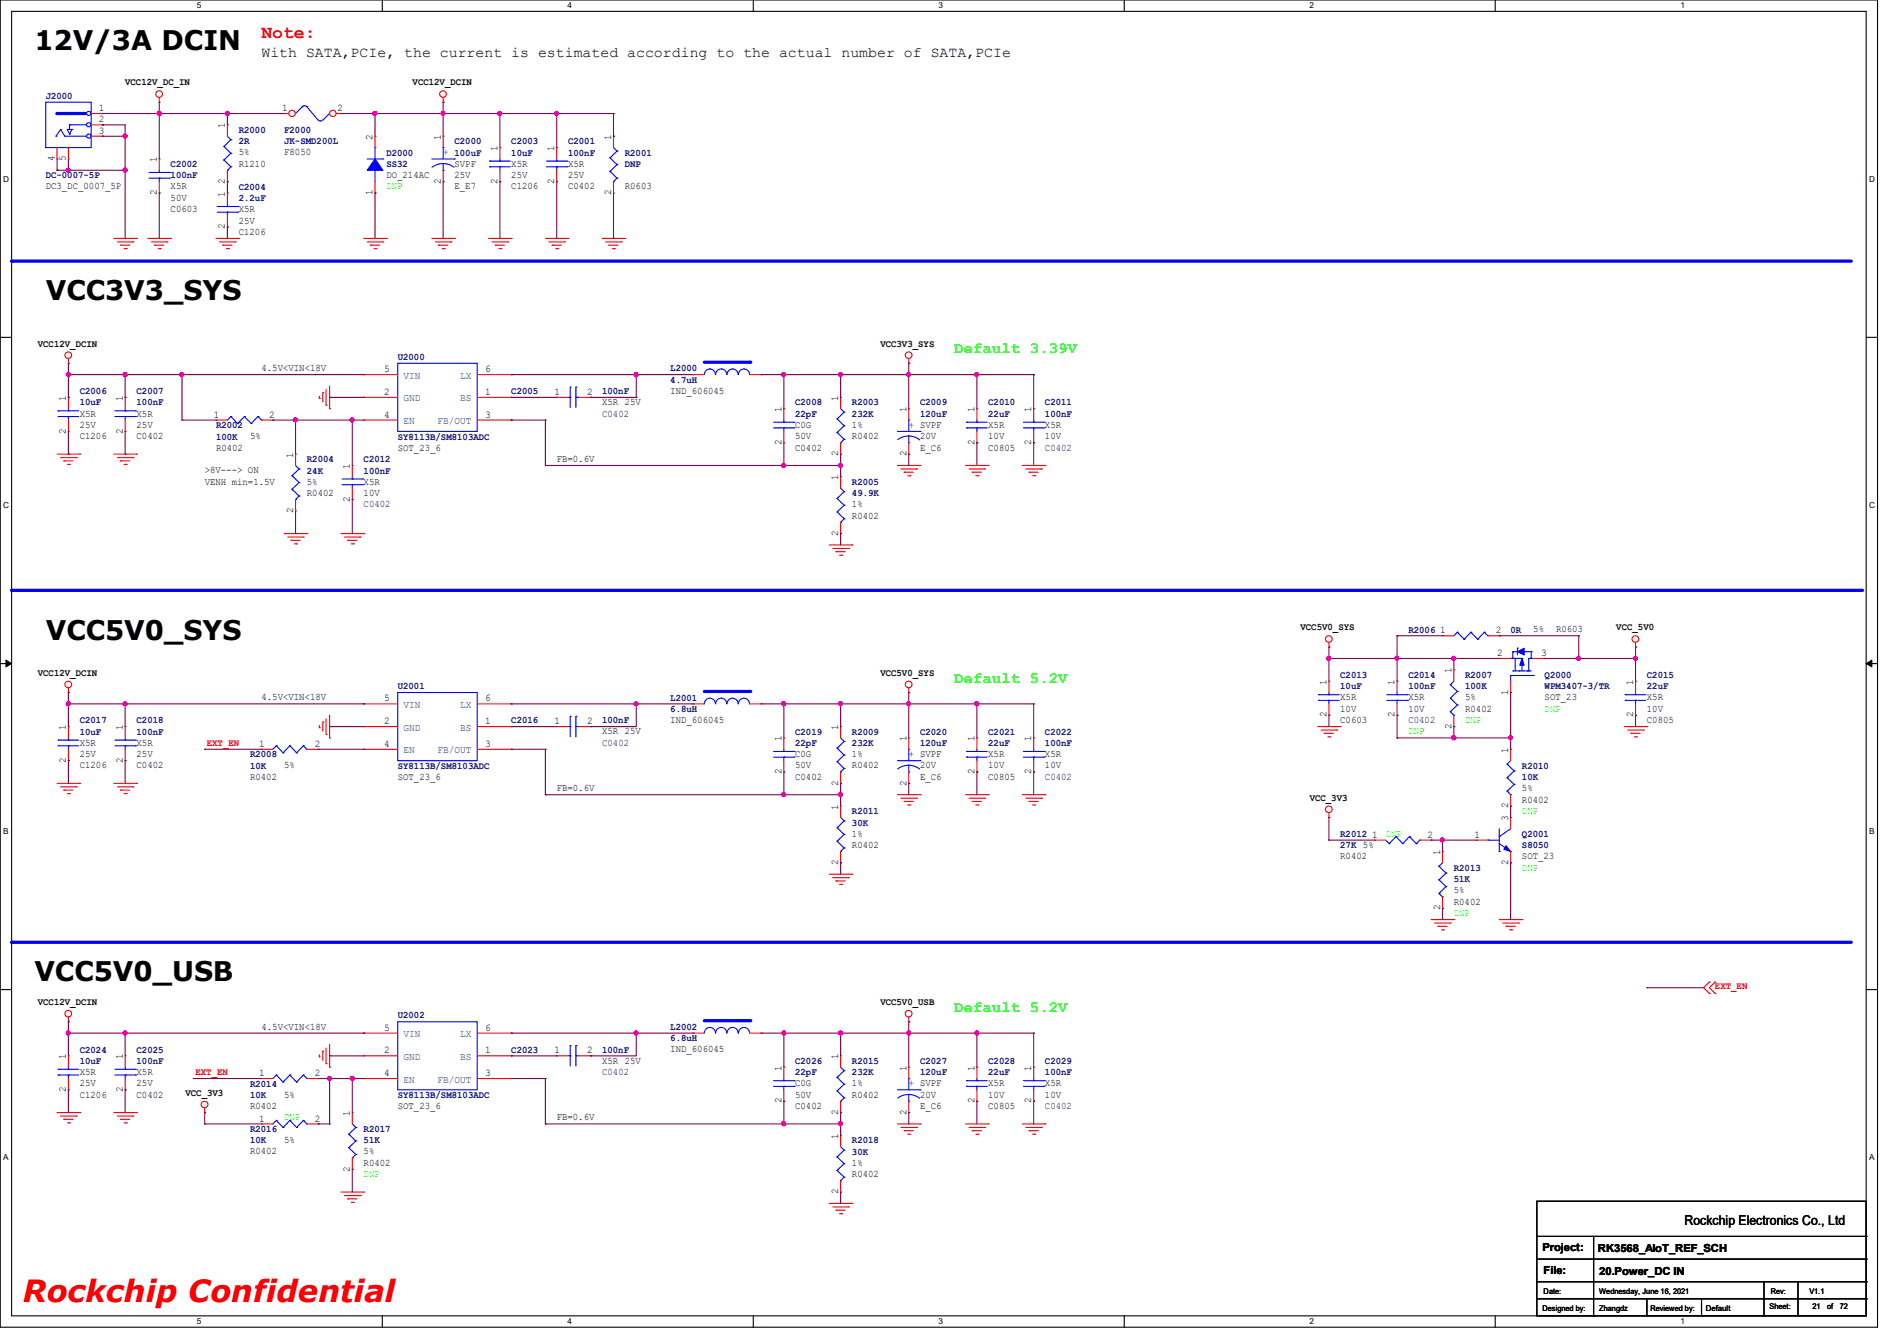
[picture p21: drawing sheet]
<svg xmlns="http://www.w3.org/2000/svg" width="297mm" height="210mm" viewBox="0 0 297 210" stroke-linecap="round" stroke-linejoin="round" font-family="sans-serif">
<defs><g id="words">
<text font-size="4.8" fill="#f00" x="3.6" y="204">Rockchip Confidential</text>
<g font-size="4.2">
<text x="5.4" y="7.8">12V/3A DCIN</text>
<text x="7.2" y="46.9">VCC3V3_SYS</text>
<text x="7.2" y="100.2">VCC5V0_SYS</text>
<text x="5.4" y="153.6">VCC5V0_USB</text>
</g>
<text font-size="2.8" fill="#f00" x="40.9" y="5.9">Note:</text>
<g font-size="2.5" fill="#0f0">
<text x="149.4" y="55.3">Default 3.39V</text>
<text x="149.4" y="106.9">Default 5.2V</text>
<text x="149.4" y="158.5">Default 5.2V</text>
</g>
<text font-size="2.3" x="40.9" y="9">With SATA,PCIe, the current is estimated according to the actual number of SATA,PCIe</text>
<text font-size="2.1" x="263.7" y="191.9">Rockchip Electronics Co., Ltd</text>
<g font-size="1.7">
<text x="241.5" y="196">Project:</text>
<text x="250.2" y="196.1">RK3568_AIoT_REF_SCH</text>
<text x="241.7" y="199.5">File:</text>
<text x="250.4" y="199.7">20.Power_DC IN</text>
</g>
<g font-size="1.6" fill="#000080">
<text x="7.2" y="15.5">J2000</text>
<text x="37.4" y="20.8">R2000</text>
<text x="37.4" y="22.6">2R</text>
<text x="44.5" y="20.8">F2000</text>
<text x="44.5" y="22.6">JK-SMD200L</text>
<text x="71.2" y="22.6">C2000</text>
<text x="80.1" y="22.6">C2003</text>
<text x="88.9" y="22.6">C2001</text>
<text x="7.2" y="27.9">DC-0007-5P</text>
<text x="26.7" y="26.2">C2002</text>
<text x="26.7" y="27.9">100nF</text>
<text x="37.4" y="29.7">C2004</text>
<text x="60.5" y="24.4">D2000</text>
<text x="60.5" y="26.2">SS32</text>
<text x="80.1" y="24.4">10uF</text>
<text x="88.9" y="24.4">100nF</text>
<text x="97.8" y="24.4">R2001</text>
<text x="97.8" y="26.2">DNP</text>
<text x="37.4" y="31.5">2.2uF</text>
<text x="62.3" y="56.4">U2000</text>
<text x="104.9" y="58.2">L2000</text>
<text x="104.9" y="59.9">4.7uH</text>
<text x="12.5" y="61.7">C2006</text>
<text x="12.5" y="63.5">10uF</text>
<text x="21.4" y="61.7">C2007</text>
<text x="21.4" y="63.5">100nF</text>
<text x="80.1" y="61.7">C2005</text>
<text x="94.3" y="61.7">100nF</text>
<text x="94.3" y="65.2">C0402</text>
<text x="124.5" y="63.5">C2008</text>
<text x="124.5" y="65.3">22pF</text>
<text x="133.4" y="63.5">R2003</text>
<text x="133.4" y="65.3">232K</text>
<text x="144.1" y="63.5">C2009</text>
<text x="144.1" y="65.3">120uF</text>
<text x="154.7" y="63.5">C2010</text>
<text x="154.7" y="65.3">22uF</text>
<text x="163.6" y="63.5">C2011</text>
<text x="163.6" y="65.3">100nF</text>
<text x="33.8" y="67.1">R2002</text>
<text x="33.8" y="68.8">100K</text>
<text x="62.3" y="68.8">SY8113B/SM8103ADC</text>
<text x="163.6" y="70.6">C0402</text>
<text x="48" y="72.4">R2004</text>
<text x="48" y="74.2">24K</text>
<text x="56.9" y="72.4">C2012</text>
<text x="56.9" y="74.2">100nF</text>
<text x="133.4" y="75.9">R2005</text>
<text x="133.4" y="77.7">49.9K</text>
<text x="56.9" y="79.5">C0402</text>
<text x="220.5" y="99.1">R2006</text>
<text x="236.5" y="99.1">0R</text>
<text x="62.3" y="107.9">U2001</text>
<text x="209.8" y="106.2">C2013</text>
<text x="209.8" y="107.9">10uF</text>
<text x="220.5" y="106.2">C2014</text>
<text x="220.5" y="107.9">100nF</text>
<text x="229.4" y="106.2">R2007</text>
<text x="229.4" y="107.9">100K</text>
<text x="241.8" y="106.2">Q2000</text>
<text x="241.8" y="107.9">WPM3407-3/TR</text>
<text x="257.8" y="106.2">C2015</text>
<text x="257.8" y="107.9">22uF</text>
<text x="12.5" y="113.3">C2017</text>
<text x="21.4" y="113.3">C2018</text>
<text x="80.1" y="113.3">C2016</text>
<text x="94.3" y="113.3">100nF</text>
<text x="104.9" y="109.7">L2001</text>
<text x="104.9" y="111.5">6.8uH</text>
<text x="220.5" y="113.2">C0402</text>
<text x="12.5" y="115.1">10uF</text>
<text x="21.4" y="115.1">100nF</text>
<text x="39.2" y="118.6">R2008</text>
<text x="94.3" y="116.8">C0402</text>
<text x="124.5" y="115.1">C2019</text>
<text x="124.5" y="116.8">22pF</text>
<text x="133.4" y="115.1">R2009</text>
<text x="133.4" y="116.8">232K</text>
<text x="144.1" y="115.1">C2020</text>
<text x="144.1" y="116.8">120uF</text>
<text x="154.7" y="115.1">C2021</text>
<text x="154.7" y="116.8">22uF</text>
<text x="163.6" y="115.1">C2022</text>
<text x="163.6" y="116.8">100nF</text>
<text x="39.2" y="120.4">10K</text>
<text x="62.3" y="120.4">SY8113B/SM8103ADC</text>
<text x="163.6" y="122.1">C0402</text>
<text x="238.3" y="120.4">R2010</text>
<text x="238.3" y="122.2">10K</text>
<text x="133.4" y="127.5">R2011</text>
<text x="133.4" y="129.3">30K</text>
<text x="209.8" y="131.1">R2012</text>
<text x="238.3" y="131.1">Q2001</text>
<text x="209.8" y="132.8">27K 5%</text>
<text x="227.6" y="136.4">R2013</text>
<text x="238.3" y="132.8">S8050</text>
<text x="227.6" y="138.2">51K</text>
<text x="62.3" y="159.5">U2002</text>
<text x="104.9" y="161.3">L2002</text>
<text x="12.5" y="164.8">C2024</text>
<text x="12.5" y="166.6">10uF</text>
<text x="21.4" y="164.8">C2025</text>
<text x="21.4" y="166.6">100nF</text>
<text x="80.1" y="164.8">C2023</text>
<text x="94.3" y="164.8">100nF</text>
<text x="104.9" y="163.1">6.8uH</text>
<text x="124.5" y="166.6">C2026</text>
<text x="133.4" y="166.6">R2015</text>
<text x="144.1" y="166.6">C2027</text>
<text x="154.7" y="166.6">C2028</text>
<text x="163.6" y="166.6">C2029</text>
<text x="39.2" y="170.2">R2014</text>
<text x="39.2" y="172">10K</text>
<text x="62.3" y="172">SY8113B/SM8103ADC</text>
<text x="94.3" y="168.4">C0402</text>
<text x="124.5" y="168.4">22pF</text>
<text x="133.4" y="168.4">232K</text>
<text x="144.1" y="168.4">120uF</text>
<text x="154.7" y="168.4">22uF</text>
<text x="163.6" y="168.4">100nF</text>
<text x="163.6" y="173.7">C0402</text>
<text x="39.2" y="177.3">R2016</text>
<text x="39.2" y="179.1">10K</text>
<text x="56.9" y="177.3">R2017</text>
<text x="56.9" y="179.1">51K</text>
<text x="133.4" y="179.1">R2018</text>
<text x="133.4" y="180.8">30K</text>
</g>
<g font-size="1.6">
<text x="15.5" y="17.4">1</text>
<text x="19.6" y="13.4">VCC12V_DC_IN</text>
<text x="44.2" y="17.4">1</text>
<text x="52.8" y="17.4">2</text>
<text x="64.6" y="13.4">VCC12V_DCIN</text>
<text x="15.5" y="21">3</text>
<text x="15.5" y="19.2">2</text>
<text x="35.2" y="20.1" transform="rotate(-90 35.2 20.1)">1</text>
<text x="58.3" y="21.9" transform="rotate(-90 58.3 21.9)">2</text>
<text x="69" y="21.9" transform="rotate(-90 69 21.9)">1</text>
<text x="77.9" y="23.7" transform="rotate(-90 77.9 23.7)">1</text>
<text x="86.8" y="23.7" transform="rotate(-90 86.8 23.7)">1</text>
<text x="95.7" y="21.9" transform="rotate(-90 95.7 21.9)">1</text>
<text x="7.2" y="29.7">DC3_DC_0007_5P</text>
<text x="8.6" y="25.2" transform="rotate(-90 8.6 25.2)">4</text>
<text x="10.3" y="25.2" transform="rotate(-90 10.3 25.2)">5</text>
<text x="24.6" y="25.4" transform="rotate(-90 24.6 25.4)">1</text>
<text x="26.7" y="29.7">X5R</text>
<text x="35.2" y="28.8" transform="rotate(-90 35.2 28.8)">2</text>
<text x="37.4" y="26.1">R1210</text>
<text x="37.4" y="24.3">5%</text>
<text x="44.5" y="24.3">F8050</text>
<text x="60.5" y="27.9">DO_214AC</text>
<text x="69" y="28.8" transform="rotate(-90 69 28.8)">2</text>
<text x="71.2" y="29.7">E_E7</text>
<text x="71.2" y="26.1">SVPF</text>
<text x="71.2" y="27.9">25V</text>
<text x="77.9" y="28.8" transform="rotate(-90 77.9 28.8)">2</text>
<text x="80.1" y="29.7">C1206</text>
<text x="80.1" y="26.1">X5R</text>
<text x="80.1" y="27.9">25V</text>
<text x="86.8" y="28.8" transform="rotate(-90 86.8 28.8)">2</text>
<text x="88.9" y="29.7">C0402</text>
<text x="88.9" y="26.1">X5R</text>
<text x="88.9" y="27.9">25V</text>
<text x="97.8" y="29.7">R0603</text>
<text x="24.6" y="30.6" transform="rotate(-90 24.6 30.6)">2</text>
<text x="26.7" y="33.2">C0603</text>
<text x="26.7" y="31.5">50V</text>
<text x="35.2" y="35.9" transform="rotate(-90 35.2 35.9)">2</text>
<text x="35.2" y="30.8" transform="rotate(-90 35.2 30.8)">1</text>
<text x="37.4" y="33.2">X5R</text>
<text x="37.4" y="35">25V</text>
<text x="58.3" y="30.6" transform="rotate(-90 58.3 30.6)">1</text>
<text x="95.7" y="30.6" transform="rotate(-90 95.7 30.6)">2</text>
<text x="37.4" y="36.8">C1206</text>
<text x="5.9" y="54.3">VCC12V_DCIN</text>
<text x="40.9" y="58.1">4.5V&lt;VIN&lt;18V</text>
<text x="60.2" y="58.3">5</text>
<text x="75.9" y="58.3">6</text>
<text x="137.8" y="54.3">VCC3V3_SYS</text>
<text x="10.3" y="62.8" transform="rotate(-90 10.3 62.8)">1</text>
<text x="12.5" y="65.2">X5R</text>
<text x="19.2" y="62.8" transform="rotate(-90 19.2 62.8)">1</text>
<text x="21.4" y="65.2">X5R</text>
<text x="33.5" y="65.4">1</text>
<text x="42.2" y="65.4">2</text>
<text x="60.2" y="65.4">4</text>
<text x="60.2" y="61.8">2</text>
<text x="75.9" y="65.4">3</text>
<text x="75.9" y="61.8">1</text>
<text x="86.8" y="61.8">1</text>
<text x="91.9" y="61.8">2</text>
<text x="94.3" y="63.5">X5R 25V</text>
<text x="104.9" y="61.7">IND_606045</text>
<text x="122.3" y="64.6" transform="rotate(-90 122.3 64.6)">1</text>
<text x="131.2" y="62.8" transform="rotate(-90 131.2 62.8)">1</text>
<text x="141.9" y="64.6" transform="rotate(-90 141.9 64.6)">1</text>
<text x="152.6" y="64.6" transform="rotate(-90 152.6 64.6)">1</text>
<text x="161.5" y="64.6" transform="rotate(-90 161.5 64.6)">1</text>
<text x="10.3" y="67.9" transform="rotate(-90 10.3 67.9)">2</text>
<text x="12.5" y="68.8">C1206</text>
<text x="12.5" y="67">25V</text>
<text x="19.2" y="67.9" transform="rotate(-90 19.2 67.9)">2</text>
<text x="21.4" y="68.8">C0402</text>
<text x="21.4" y="67">25V</text>
<text x="33.8" y="70.6">R0402</text>
<text x="39.2" y="68.8">5%</text>
<text x="45.9" y="71.7" transform="rotate(-90 45.9 71.7)">1</text>
<text x="62.3" y="70.6">SOT_23_6</text>
<text x="122.3" y="69.7" transform="rotate(-90 122.3 69.7)">2</text>
<text x="124.5" y="70.6">C0402</text>
<text x="124.5" y="68.8">50V</text>
<text x="124.5" y="67">C0G</text>
<text x="131.2" y="71.5" transform="rotate(-90 131.2 71.5)">2</text>
<text x="133.4" y="68.8">R0402</text>
<text x="133.4" y="67">1%</text>
<text x="141.9" y="71.5" transform="rotate(-90 141.9 71.5)">2</text>
<text x="144.1" y="70.6">E_C6</text>
<text x="144.1" y="68.8">20V</text>
<text x="152.6" y="69.7" transform="rotate(-90 152.6 69.7)">2</text>
<text x="154.7" y="70.6">C0805</text>
<text x="154.7" y="67">X5R</text>
<text x="154.7" y="68.8">10V</text>
<text x="161.5" y="69.7" transform="rotate(-90 161.5 69.7)">2</text>
<text x="163.6" y="67">X5R</text>
<text x="163.6" y="68.8">10V</text>
<text x="32" y="74.1">&gt;8V---&gt; ON</text>
<text x="32" y="75.9">VENH min=1.5V</text>
<text x="48" y="77.7">R0402</text>
<text x="48" y="75.9">5%</text>
<text x="54.8" y="73.4" transform="rotate(-90 54.8 73.4)">1</text>
<text x="56.9" y="75.9">X5R</text>
<text x="56.9" y="77.7">10V</text>
<text x="87.2" y="72.3">FB=0.6V</text>
<text x="131.2" y="75.2" transform="rotate(-90 131.2 75.2)">1</text>
<text x="45.9" y="80.3" transform="rotate(-90 45.9 80.3)">2</text>
<text x="54.8" y="78.6" transform="rotate(-90 54.8 78.6)">2</text>
<text x="131.2" y="83.9" transform="rotate(-90 131.2 83.9)">2</text>
<text x="133.4" y="81.2">R0402</text>
<text x="133.4" y="79.5">1%</text>
<text x="203.6" y="98.7">VCC5V0_SYS</text>
<text x="225.5" y="99.2">1</text>
<text x="234.2" y="99.2">2</text>
<text x="240.1" y="99">5%</text>
<text x="243.6" y="99">R0603</text>
<text x="253.1" y="98.7">VCC_5V0</text>
<text x="5.9" y="105.8">VCC12V_DCIN</text>
<text x="137.8" y="105.8">VCC5V0_SYS</text>
<text x="207.7" y="107.2" transform="rotate(-90 207.7 107.2)">1</text>
<text x="218.4" y="107.2" transform="rotate(-90 218.4 107.2)">1</text>
<text x="227.2" y="105.5" transform="rotate(-90 227.2 105.5)">1</text>
<text x="234.4" y="102.7">2</text>
<text x="241.3" y="102.7">3</text>
<text x="255.7" y="107.2" transform="rotate(-90 255.7 107.2)">1</text>
<text x="40.9" y="109.7">4.5V&lt;VIN&lt;18V</text>
<text x="60.2" y="113.4">2</text>
<text x="60.2" y="109.9">5</text>
<text x="75.9" y="109.9">6</text>
<text x="75.9" y="113.4">1</text>
<text x="86.8" y="113.4">1</text>
<text x="91.9" y="113.4">2</text>
<text x="104.9" y="113.2">IND_606045</text>
<text x="207.7" y="112.4" transform="rotate(-90 207.7 112.4)">2</text>
<text x="209.8" y="113.2">C0603</text>
<text x="209.8" y="109.7">X5R</text>
<text x="209.8" y="111.5">10V</text>
<text x="218.4" y="112.4" transform="rotate(-90 218.4 112.4)">2</text>
<text x="220.5" y="109.7">X5R</text>
<text x="220.5" y="111.5">10V</text>
<text x="229.4" y="111.5">R0402</text>
<text x="229.4" y="109.7">5%</text>
<text x="236.1" y="108.8" transform="rotate(-90 236.1 108.8)">1</text>
<text x="241.8" y="109.7">SOT_23</text>
<text x="255.7" y="112.4" transform="rotate(-90 255.7 112.4)">2</text>
<text x="257.8" y="113.2">C0805</text>
<text x="257.8" y="109.7">X5R</text>
<text x="257.8" y="111.5">10V</text>
<text x="10.3" y="119.5" transform="rotate(-90 10.3 119.5)">2</text>
<text x="10.3" y="114.3" transform="rotate(-90 10.3 114.3)">1</text>
<text x="12.5" y="116.8">X5R</text>
<text x="12.5" y="118.6">25V</text>
<text x="19.2" y="119.5" transform="rotate(-90 19.2 119.5)">2</text>
<text x="19.2" y="114.3" transform="rotate(-90 19.2 114.3)">1</text>
<text x="21.4" y="116.8">X5R</text>
<text x="21.4" y="118.6">25V</text>
<text x="40.6" y="117">1</text>
<text x="49.3" y="117">2</text>
<text x="60.2" y="117">4</text>
<text x="75.9" y="117">3</text>
<text x="94.3" y="115">X5R 25V</text>
<text x="122.3" y="116.1" transform="rotate(-90 122.3 116.1)">1</text>
<text x="124.5" y="118.6">C0G</text>
<text x="131.2" y="114.3" transform="rotate(-90 131.2 114.3)">1</text>
<text x="133.4" y="118.6">1%</text>
<text x="141.9" y="116.1" transform="rotate(-90 141.9 116.1)">1</text>
<text x="152.6" y="116.1" transform="rotate(-90 152.6 116.1)">1</text>
<text x="154.7" y="118.6">X5R</text>
<text x="161.5" y="116.1" transform="rotate(-90 161.5 116.1)">1</text>
<text x="163.6" y="118.6">X5R</text>
<text x="227.2" y="114.1" transform="rotate(-90 227.2 114.1)">2</text>
<text x="236.1" y="117.9" transform="rotate(-90 236.1 117.9)">1</text>
<text x="12.5" y="120.4">C1206</text>
<text x="21.4" y="120.4">C0402</text>
<text x="39.2" y="122.1">R0402</text>
<text x="44.5" y="120.4">5%</text>
<text x="62.3" y="122.1">SOT_23_6</text>
<text x="87.2" y="123.9">FB=0.6V</text>
<text x="122.3" y="121.2" transform="rotate(-90 122.3 121.2)">2</text>
<text x="124.5" y="122.1">C0402</text>
<text x="124.5" y="120.4">50V</text>
<text x="131.2" y="123" transform="rotate(-90 131.2 123)">2</text>
<text x="133.4" y="120.4">R0402</text>
<text x="141.9" y="123" transform="rotate(-90 141.9 123)">2</text>
<text x="144.1" y="122.1">E_C6</text>
<text x="144.1" y="120.4">20V</text>
<text x="152.6" y="121.2" transform="rotate(-90 152.6 121.2)">2</text>
<text x="154.7" y="122.1">C0805</text>
<text x="154.7" y="120.4">10V</text>
<text x="161.5" y="121.2" transform="rotate(-90 161.5 121.2)">2</text>
<text x="163.6" y="120.4">10V</text>
<text x="205.1" y="125.4">VCC_3V3</text>
<text x="238.3" y="125.7">R0402</text>
<text x="238.3" y="123.9">5%</text>
<text x="131.2" y="126.8" transform="rotate(-90 131.2 126.8)">1</text>
<text x="133.4" y="131">1%</text>
<text x="214.8" y="131.2">1</text>
<text x="223.5" y="131.2">2</text>
<text x="230.8" y="131.2">1</text>
<text x="236.1" y="128.6" transform="rotate(-90 236.1 128.6)">3</text>
<text x="236.1" y="126.6" transform="rotate(-90 236.1 126.6)">2</text>
<text x="131.2" y="135.5" transform="rotate(-90 131.2 135.5)">2</text>
<text x="133.4" y="132.8">R0402</text>
<text x="209.8" y="134.6">R0402</text>
<text x="225.5" y="133.9" transform="rotate(-90 225.5 133.9)">1</text>
<text x="236.1" y="135.5" transform="rotate(-90 236.1 135.5)">2</text>
<text x="238.3" y="134.6">SOT_23</text>
<text x="225.5" y="142.6" transform="rotate(-90 225.5 142.6)">2</text>
<text x="227.6" y="141.7">R0402</text>
<text x="227.6" y="139.9">5%</text>
<text x="5.9" y="157.4">VCC12V_DCIN</text>
<text x="40.9" y="161.2">4.5V&lt;VIN&lt;18V</text>
<text x="60.2" y="161.4">5</text>
<text x="75.9" y="161.4">6</text>
<text x="137.8" y="157.4">VCC5V0_USB</text>
<text x="10.3" y="165.9" transform="rotate(-90 10.3 165.9)">1</text>
<text x="19.2" y="165.9" transform="rotate(-90 19.2 165.9)">1</text>
<text x="60.2" y="165">2</text>
<text x="75.9" y="165">1</text>
<text x="86.8" y="165">1</text>
<text x="91.9" y="165">2</text>
<text x="94.3" y="166.6">X5R 25V</text>
<text x="104.9" y="164.8">IND_606045</text>
<text x="122.3" y="167.7" transform="rotate(-90 122.3 167.7)">1</text>
<text x="131.2" y="165.9" transform="rotate(-90 131.2 165.9)">1</text>
<text x="141.9" y="167.7" transform="rotate(-90 141.9 167.7)">1</text>
<text x="152.6" y="167.7" transform="rotate(-90 152.6 167.7)">1</text>
<text x="161.5" y="167.7" transform="rotate(-90 161.5 167.7)">1</text>
<text x="10.3" y="171" transform="rotate(-90 10.3 171)">2</text>
<text x="12.5" y="171.9">C1206</text>
<text x="12.5" y="168.4">X5R</text>
<text x="12.5" y="170.1">25V</text>
<text x="19.2" y="171" transform="rotate(-90 19.2 171)">2</text>
<text x="21.4" y="171.9">C0402</text>
<text x="21.4" y="168.4">X5R</text>
<text x="21.4" y="170.1">25V</text>
<text x="29" y="171.6">VCC_3V3</text>
<text x="39.2" y="173.7">R0402</text>
<text x="40.6" y="168.5">1</text>
<text x="44.5" y="171.9">5%</text>
<text x="49.3" y="168.5">2</text>
<text x="60.2" y="168.5">4</text>
<text x="62.3" y="173.7">SOT_23_6</text>
<text x="75.9" y="168.5">3</text>
<text x="122.3" y="172.8" transform="rotate(-90 122.3 172.8)">2</text>
<text x="124.5" y="173.7">C0402</text>
<text x="124.5" y="171.9">50V</text>
<text x="124.5" y="170.1">C0G</text>
<text x="133.4" y="171.9">R0402</text>
<text x="133.4" y="170.1">1%</text>
<text x="144.1" y="173.7">E_C6</text>
<text x="144.1" y="171.9">20V</text>
<text x="152.6" y="172.8" transform="rotate(-90 152.6 172.8)">2</text>
<text x="154.7" y="173.7">C0805</text>
<text x="154.7" y="170.1">X5R</text>
<text x="154.7" y="171.9">10V</text>
<text x="161.5" y="172.8" transform="rotate(-90 161.5 172.8)">2</text>
<text x="163.6" y="170.1">X5R</text>
<text x="163.6" y="171.9">10V</text>
<text x="40.6" y="175.6">1</text>
<text x="44.5" y="179">5%</text>
<text x="49.3" y="175.6">2</text>
<text x="54.8" y="174.8" transform="rotate(-90 54.8 174.8)">1</text>
<text x="87.2" y="175.5">FB=0.6V</text>
<text x="131.2" y="178.3" transform="rotate(-90 131.2 178.3)">1</text>
<text x="131.2" y="174.6" transform="rotate(-90 131.2 174.6)">2</text>
<text x="141.9" y="174.6" transform="rotate(-90 141.9 174.6)">2</text>
<text x="39.2" y="180.8">R0402</text>
<text x="54.8" y="183.5" transform="rotate(-90 54.8 183.5)">2</text>
<text x="56.9" y="182.6">R0402</text>
<text x="56.9" y="180.8">5%</text>
<text x="133.4" y="184.4">R0402</text>
<text x="133.4" y="182.6">1%</text>
<text x="131.2" y="187" transform="rotate(-90 131.2 187)">2</text>
</g>
<g font-size="1.6" fill="#0f0">
<text x="60.5" y="29.7">DNP</text>
<text x="229.4" y="113.2">DNP</text>
<text x="241.8" y="111.5">DNP</text>
<text x="220.5" y="115">DNP</text>
<text x="217" y="131">DNP</text>
<text x="238.3" y="127.5">DNP</text>
<text x="238.3" y="136.4">DNP</text>
<text x="227.6" y="143.5">DNP</text>
<text x="44.5" y="175.5">DNP</text>
<text x="56.9" y="184.4">DNP</text>
</g>
<g font-size="1.6" fill="#00f">
<text x="69.4" y="24.3">+ 100uF</text>
<text x="142.3" y="67">+ SVPF</text>
<text x="142.3" y="118.6">+ SVPF</text>
<text x="142.3" y="170.1">+ SVPF</text>
</g>
<g font-size="1.6" fill="#004080">
<text x="63.2" y="59.3">VIN</text>
<text x="72.1" y="59.3">LX</text>
<text x="63.2" y="62.9">GND</text>
<text x="72.1" y="62.9">BS</text>
<text x="63.2" y="66.4">EN</text>
<text x="68.5" y="66.4">FB/OUT</text>
<text x="63.2" y="110.9">VIN</text>
<text x="72.1" y="110.9">LX</text>
<text x="63.2" y="118">EN</text>
<text x="63.2" y="114.4">GND</text>
<text x="68.5" y="118">FB/OUT</text>
<text x="72.1" y="114.4">BS</text>
<text x="63.2" y="166">GND</text>
<text x="63.2" y="162.4">VIN</text>
<text x="72.1" y="162.4">LX</text>
<text x="72.1" y="166">BS</text>
<text x="63.2" y="169.5">EN</text>
<text x="68.5" y="169.5">FB/OUT</text>
</g>
<g font-size="1.6" fill="#f00">
<text x="32.4" y="116.8">EXT_EN</text>
<text x="268.5" y="154.9">EXT_EN</text>
<text x="30.6" y="168.4">EXT_EN</text>
</g>
<g font-size="1.3">
<text x="30.8" y="1.3">5</text>
<text x="88.9" y="1.3">4</text>
<text x="146.9" y="1.3">3</text>
<text x="205" y="1.3">2</text>
<text x="263.1" y="1.3">1</text>
<text x=".5" y="28.4">D</text>
<text x="292.7" y="28.4">D</text>
<text x=".5" y="79.5">C</text>
<text x="292.7" y="79.5">C</text>
<text x=".5" y="130.6">B</text>
<text x="292.7" y="130.6">B</text>
<text x=".5" y="181.7">A</text>
<text x="292.7" y="181.7">A</text>
<text x="30.8" y="207.4">5</text>
<text x="88.9" y="207.4">4</text>
<text x="146.9" y="207.4">3</text>
<text x="205" y="207.4">2</text>
<text x="263.1" y="207.4">1</text>
</g>
<g font-size="1.2">
<text x="241.7" y="202.6">Date:</text>
<text x="250.4" y="202.6">Wednesday, June 16, 2021</text>
<text x="277.2" y="202.6">Rev:</text>
<text x="283.3" y="202.6">V1.1</text>
<text x="241.5" y="205.3">Designed by:</text>
<text x="250.4" y="205.3">Zhangdz</text>
<text x="258.4" y="205.3">Reviewed by:</text>
<text x="267.1" y="205.3">Default</text>
<text x="277.1" y="205.1">Sheet:</text>
<text x="283.8" y="205.1">21</text>
<text x="286.1" y="205.1">of</text>
<text x="288.1" y="205.1">72</text>
</g>
</g></defs>
<path d="M0 0h294v207.9h-294zM1.8 1.8h290.4v204.3h-290.4z" fill="none" stroke="#000" stroke-width=".17"/>
<g fill="#fff">
<path d="M30.8 .2h.7v1.4h-.7z"/>
<path d="M30.8 206.2h.7v1.4h-.7z"/>
</g>
<path d="M59.9 0v1.8M59.9 206.1v1.8" fill="none" stroke="#000" stroke-width=".17"/>
<g fill="#fff">
<path d="M88.9 .2h.6v1.4h-.6z"/>
<path d="M88.9 206.2h.6v1.4h-.6z"/>
</g>
<path d="M117.9 0v1.8M117.9 206.1v1.8" fill="none" stroke="#000" stroke-width=".17"/>
<g fill="#fff">
<path d="M146.9 .2h.7v1.4h-.7z"/>
<path d="M146.9 206.2h.7v1.4h-.7z"/>
</g>
<path d="M176 0v1.8M176 206.1v1.8" fill="none" stroke="#000" stroke-width=".17"/>
<g fill="#fff">
<path d="M205 .2h.7v1.4h-.7z"/>
<path d="M205 206.2h.7v1.4h-.7z"/>
</g>
<path d="M234.1 0v1.8M234.1 206.1v1.8" fill="none" stroke="#000" stroke-width=".17"/>
<g fill="#fff">
<path d="M263.1 .2h.7v1.4h-.7z"/>
<path d="M263.1 206.2h.7v1.4h-.7z"/>
<path d="M.5 27.3h.9v1.4h-.9z"/>
<path d="M292.7 27.3h.8v1.4h-.8z"/>
<path d="M.5 78.4h.9v1.4h-.9z"/>
<path d="M292.7 78.4h.8v1.4h-.8z"/>
</g>
<path d="M0 52.8h1.8M292.2 52.8h1.8" fill="none" stroke="#000" stroke-width=".17"/>
<g fill="#fff">
<path d="M.5 129.5h.8v1.4h-.8z"/>
<path d="M292.7 129.5h.8v1.4h-.8z"/>
</g>
<path d="M0 103.9h1.8M292.2 103.9h1.8" fill="none" stroke="#000" stroke-width=".17"/>
<path d="M.9 103.4l.9 .5-.9 .5zM292.2 103.9l.9-.5v1z" fill="#000" stroke="#000" stroke-width=".16"/>
<g fill="#fff">
<path d="M.5 180.5h.8v1.4h-.8z"/>
<path d="M292.7 180.5h.8v1.4h-.8z"/>
</g>
<path d="M0 155h1.8M292.2 155h1.8" fill="none" stroke="#000" stroke-width=".17"/>
<path d="M1.8 40.9h288.1" fill="none" stroke="#00f" stroke-width=".51"/>
<circle cx="1.8" cy="40.9" r=".25" fill="#00f"/>
<path d="M1.8 92.5h289.8" fill="none" stroke="#00f" stroke-width=".51"/>
<circle cx="1.8" cy="92.5" r=".25" fill="#00f"/>
<path d="M1.8 147.6h288.1" fill="none" stroke="#00f" stroke-width=".51"/>
<circle cx="1.8" cy="147.6" r=".25" fill="#00f"/>
<g fill="none" stroke="#f00" stroke-width=".17">
<path d="M24.9 16h.1M24.9 15.3v.7M69.4 16h.1M69.4 15.3v.7M17.8 37.3h3.6M18.4 37.9h2.4M18.9 38.4h.1M18.9 38.4h1.4M19.4 38.9h.4M19.8 38.9h.1M20.8 37.9h.1M21.4 37.3h.1"/>
<path d="M23.2 37.3h3.5M23.7 37.9h2.5M24.2 38.4h.1M24.2 38.4h1.5M24.8 38.9h.3M25.1 38.9h.1M26.2 37.9h.1M26.7 37.3h.1M33.8 37.3h3.6M34.4 37.9h2.4M34.9 38.4h.1M34.9 38.4h1.4"/>
<path d="M35.4 38.9h.4M35.8 38.9h.1M36.8 37.9h.1M37.4 37.3h.1M56.9 37.3h3.6M57.5 37.9h2.4M58 38.4h.1M58 38.4h1.4M58.5 38.9h.4M58.9 38.9h.1M59.9 37.9h.1M60.5 37.3h.1"/>
<path d="M67.6 37.3h3.6M68.2 37.9h2.4M68.7 38.4h.1M68.7 38.4h1.4M69.2 38.9h.4M69.6 38.9h.1M70.6 37.9h.1M71.2 37.3h.1M76.5 37.3h3.6M77 37.9h2.5M77.6 38.4h.1M77.6 38.4h1.4"/>
<path d="M78.1 38.9h.3M78.4 38.9h.1M79.5 37.9h.1M80.1 37.3h.1M85.4 37.3h3.5M85.9 37.9h2.5M86.4 38.4h.1M86.4 38.4h1.5M87 38.9h.3M87.3 38.9h.1M88.4 37.9h.1M88.9 37.3h.1"/>
<path d="M94.3 37.3h3.5M94.8 37.9h2.5M95.3 38.4h.1M95.3 38.4h1.5M95.9 38.9h.3M96.2 38.9h.1M97.3 37.9h.1M97.8 37.3h.1M10.7 56.9h.1M10.7 56.2v.7M142.3 56.9h.1M142.3 56.2v.7"/>
<path d="M8.9 71.1h3.6M9.5 71.7h2.4M10 72.2h.1M10 72.2h1.4M10.5 72.7h.4M10.9 72.7h.1M11.9 71.7h.1M12.5 71.1h.1M17.8 71.1h3.6M18.4 71.7h2.4M18.9 72.2h.1M18.9 72.2h1.4"/>
<path d="M19.4 72.7h.4M19.8 72.7h.1M20.8 71.7h.1M21.4 71.1h.1M50 62.4h.1M50 62.1v.3M50.5 61.5h.1M50.5 61.5v1.4M51.1 63.5h.1M51.1 61v2.5M51.6 64h.1M51.6 60.5v3.5"/>
<path d="M122.7 64h.1M122.7 69.3h.1M122.7 64v1.8M122.7 67.6v1.7M140.5 72.9h3.6M141.1 73.4h2.4M141.6 74h.1M141.6 74h1.4M142.1 74.5h.4M142.5 74.5h.1M143.5 73.4h.1M144.1 72.9h.1"/>
<path d="M151.2 72.9h3.5M151.7 73.4h2.5M152.2 74h.1M152.2 74h1.5M152.8 74.5h.3M153.1 74.5h.1M154.2 73.4h.1M154.7 72.9h.1M160.1 72.9h3.5M160.6 73.4h2.5M161.1 74h.1M161.1 74h1.5"/>
<path d="M161.7 74.5h.3M162 74.5h.1M163.1 73.4h.1M163.6 72.9h.1M44.5 83.6h3.5M45 84.1h2.5M45.6 84.6h.1M45.6 84.6h1.4M46.1 85.2h.3M46.4 85.2h.1M47.5 84.1h.1M48 83.6h.1"/>
<path d="M53.4 83.6h3.5M53.9 84.1h2.5M54.4 84.6h.1M54.4 84.6h1.5M55 85.2h.3M55.3 85.2h.1M56.4 84.1h.1M56.9 83.6h.1M129.8 85.3h3.6M130.4 85.9h2.4M130.9 86.4h.1M130.9 86.4h1.4"/>
<path d="M131.4 87h.4M131.8 87h.1M132.8 85.9h.1M133.4 85.3h.1M10.7 108.5h.1M10.7 107.7v.8M50 114h.1M50 113.6v.4M50.5 113.1h.1M50.5 113.1v1.4M51.1 115h.1M51.1 112.6v2.4"/>
<path d="M51.6 115.6h.1M51.6 112v3.6M142.3 108.5h.1M142.3 107.7v.8M206.3 113.8h3.5M206.8 114.3h2.5M207.3 114.9h.1M207.3 114.9h1.5M207.9 115.4h.3M208.1 101.3h.1M208.1 100.6v.7M208.2 115.4h.1"/>
<path d="M209.3 114.3h.1M209.8 113.8h.1M254.3 113.8h3.6M254.8 114.3h2.5M255.4 114.9h.1M255.4 114.9h1.4M255.9 115.4h.3M256.1 101.3h.1M256.1 100.6v.7M256.2 115.4h.1M257.3 114.3h.1M257.9 113.8h.1"/>
<path d="M8.9 122.7h3.6M9.5 123.2h2.4M10 123.7h.1M10 123.7h1.4M10.5 124.3h.4M10.9 124.3h.1M11.9 123.2h.1M12.5 122.7h.1M17.8 122.7h3.6M18.4 123.2h2.4M18.9 123.7h.1M18.9 123.7h1.4"/>
<path d="M19.4 124.3h.4M19.8 124.3h.1M20.8 123.2h.1M21.4 122.7h.1M129.8 136.9h3.6M130.4 137.5h2.4M130.9 138h.1M130.9 138h1.4M131.4 138.5h.4M131.8 138.5h.1M132.8 137.5h.1M133.4 136.9h.1"/>
<path d="M140.5 124.5h3.6M141.1 125h2.4M141.6 125.5h.1M141.6 125.5h1.4M142.1 126.1h.4M142.5 126.1h.1M143.5 125h.1M144.1 124.5h.1M151.2 124.5h3.5M151.7 125h2.5M152.2 125.5h.1M152.2 125.5h1.5"/>
<path d="M152.8 126.1h.3M153.1 126.1h.1M154.2 125h.1M154.7 124.5h.1M160.1 124.5h3.5M160.6 125h2.5M161.1 125.5h.1M161.1 125.5h1.5M161.7 126.1h.3M162 126.1h.1M163.1 125h.1M163.6 124.5h.1"/>
<path d="M208.1 128h.1M208.1 127.3v.7M10.7 159.3v.7M142.3 159.3v.7M224.1 144h3.5M224.6 144.6h2.5M225.1 145.1h.1M225.1 145.1h1.5M225.7 145.6h.3M226 145.6h.1M227.1 144.6h.1M227.6 144h.1"/>
<path d="M234.7 144h3.6M235.3 144.6h2.4M235.8 145.1h.1M235.8 145.1h1.4M236.3 145.6h.4M236.7 145.6h.1M237.7 144.6h.1M238.3 144h.1M267.6 153.8h.1M267.6 155.6h.1M267.6 153.8l-.9 .9 .9 .9M268.5 155.6h.1"/>
<path d="M268.5 153.8h.1M268.5 153.8l-.9 .9 .9 .9M8.9 174.2h3.6M9.5 174.8h2.4M10 175.3h.1M10 175.3h1.4M10.5 175.9h.4M10.7 160h.1M10.9 175.9h.1M11.9 174.8h.1M12.5 174.2h.1M17.8 174.2h3.6"/>
<path d="M18.4 174.8h2.4M18.9 175.3h.1M18.9 175.3h1.4M19.4 175.9h.4M19.8 175.9h.1M20.8 174.8h.1M21.4 174.2h.1M32 174.2h.1M32 173.5v.7M50 165.5h.1M50 165.2v.3M50.5 164.6h.1"/>
<path d="M50.5 164.6v1.5M51.1 166.6h.1M51.1 164.1v2.5M51.6 167.1h.1M51.6 163.6v3.5M140.5 176h3.6M141.1 176.6h2.4M141.6 177.1h.1M141.6 177.1h1.4M142.1 177.6h.4M142.3 160h.1M142.5 177.6h.1"/>
<path d="M143.5 176.6h.1M144.1 176h.1M151.2 176h3.5M151.7 176.6h2.5M152.2 177.1h.1M152.2 177.1h1.5M152.8 177.6h.3M153.1 177.6h.1M154.2 176.6h.1M154.7 176h.1M160.1 176h3.5M160.6 176.6h2.5"/>
<path d="M161.1 177.1h.1M161.1 177.1h1.5M161.7 177.6h.3M162 177.6h.1M163.1 176.6h.1M163.6 176h.1M53.4 186.7h3.5M53.9 187.2h2.5M54.4 187.7h.1M54.4 187.7h1.5M55 188.3h.3M55.3 188.3h.1"/>
<path d="M56.4 187.2h.1M56.9 186.7h.1M129.8 188.5h3.6M130.4 189h2.4M130.9 189.5h.1M130.9 189.5h1.4M131.4 190.1h.4M131.8 190.1h.1M132.8 189h.1M133.4 188.5h.1"/>
<circle cx="24.9" cy="14.7" r=".52"/>
<circle cx="69.4" cy="14.7" r=".52"/>
<circle cx="10.7" cy="55.6" r=".52"/>
<circle cx="142.3" cy="55.6" r=".52"/>
<circle cx="10.7" cy="107.2" r=".52"/>
<circle cx="142.3" cy="107.2" r=".52"/>
<circle cx="208.1" cy="100.1" r=".52"/>
<circle cx="256.1" cy="100.1" r=".52"/>
<circle cx="208.1" cy="126.7" r=".52"/>
<circle cx="10.7" cy="158.7" r=".52"/>
<circle cx="142.3" cy="158.7" r=".52"/>
<circle cx="32" cy="173" r=".52"/>
</g>
<g fill="none" stroke="#000" stroke-width=".17">
<path d="M240.6 188.1h51.6v18h-51.6zM240.6 193.6h51.6M240.6 197.2h51.6M249.5 193.6v12.5M292.2 193.6h.1M292.2 197.2h.1M240.6 200.7h51.6M240.6 203.4h51.6M249.5 206.1h.1M257.9 206.1h.1M257.9 203.4v2.7M266.4 206.1h.1"/>
<path d="M266.4 203.4v2.7M276.2 206.1h.1M276.2 200.7v5.4M281.5 206.1h.1M281.5 200.7v5.4M292.2 200.7h.1M292.2 203.4h.1"/>
</g>
<g fill="none" stroke="#00f" stroke-width=".17">
<path d="M47.3 16.7l.4-.1 .3 .1M47.3 16.7h.1M47.3 16.7l-1 1.1M48 16.7h.1M48 16.7l1.8 2.1M50.5 18.8a.35 .35 0 0 1-.6 0M51.6 17.8h.1M51.6 17.8l-1.1 1M121.1 67h3.2M121.1 66.1h3.2M122.7 66.1h.1M122.7 67h.1"/>
<path d="M122.7 65.8v.3M122.7 67v.6M124.3 67h.1M124.3 66.1h.1"/>
</g>
<circle cx="45.7" cy="17.8" r=".5" fill="#fff" stroke="#f00" stroke-width=".17"/>
<path d="M44.5 17.8h.1M44.5 17.8h.7" fill="none" stroke="#f00" stroke-width=".17"/>
<circle cx="52.1" cy="17.8" r=".5" fill="#fff" stroke="#f00" stroke-width=".17"/>
<g fill="none" stroke="#f00" stroke-width=".17">
<path d="M52.7 17.8h.7M53.4 17.8h.1M56.9 58.7h.1M56.9 58.7h5.4M74.7 58.7h5.4M80.1 58.7h.1M33.8 65.8h.1M33.8 65.8h1.8M40.9 65.8h1.8M42.7 65.8h.1M56.9 65.8h.1M56.9 62.2h.1"/>
<path d="M56.9 65.8h5.4M56.9 62.2h5.4M74.7 65.8h5.4M74.7 62.2h5.4M80.1 65.8h.1M80.1 62.2h.1M131.6 74.7h.1M131.6 74.7v1.8M131.6 83.6h.1M131.6 81.8v1.8M225.8 99.6h.1M225.8 99.6h1.8"/>
<path d="M233 99.6h1.7M234.7 99.6h.1M87.2 113.8h.1M87.2 113.8h1.7M90.7 113.8h1.8M92.5 113.8h.1M122.7 115.6h.1M122.7 115.6v1.7M122.7 119.1v1.8M131.6 113.8h.1M131.6 113.8v1.8M142.3 115.6h.1"/>
<path d="M142.3 115.6v1.7M227.6 104.9h.1M227.6 113.8h.1M227.6 104.9v1.8M227.6 112v1.8M122.7 120.9h.1M131.6 122.7h.1M131.6 120.9v1.8M142.3 122.7h.1M142.3 120.9v1.8M40.9 176h.1M40.9 176h1.8"/>
<path d="M48 176h1.8M49.8 176h.1M56.9 168.9h.1M56.9 165.4h.1M56.9 161.8h.1M56.9 165.4h5.4M56.9 168.9h5.4M56.9 161.8h5.4M74.7 165.4h5.4M74.7 168.9h5.4M74.7 161.8h5.4M80.1 161.8h.1"/>
<path d="M80.1 168.9h.1M80.1 165.4h.1M87.2 165.4h.1M87.2 165.4h1.7M90.7 165.4h1.8M92.5 165.4h.1M131.6 165.4h.1M131.6 174.2h.1M131.6 165.4v1.7M131.6 172.5v1.7M153 167.1h.1M153 172.5h.1"/>
<path d="M153 167.1v1.8M153 170.7v1.8"/>
</g>
<g fill="none" stroke="#00f" stroke-width=".17">
<path d="M62.3 56.9h12.4v10.7h-12.4zM36.2 65.2h.1M36.2 65.2l-.6 .6M36.2 65.2l1 1.1M37.2 66.3h.1M38.3 65.2h.1M38.3 65.2l-1.1 1.1M38.3 65.2l1 1.1M39.3 66.3h.1M40.4 65.2h.1M40.4 65.2l-1.1 1.1M40.4 65.2l.5 .6"/>
<path d="M40.9 65.8h.1M131.1 78.1h.1M131.1 78.1l1.1 1M131.6 76.5l.6 .5M132.2 77h.1M132.2 79.1h.1M132.2 77l-1.1 1.1M132.2 79.1l-1.1 1.1M131.1 80.2h.1M131.1 80.2l1.1 1M131.6 81.8h.1M132.2 81.2h.1"/>
<path d="M132.2 81.2l-.6 .6M228.2 99h.1M228.2 99l-.6 .6M228.2 99l1 1.1M230.3 99h.1M230.3 99l-1.1 1.1M230.3 99l1.1 1.1M232.4 99h.1M232.4 99l-1 1.1M232.4 99l.6 .6M233 99.6h.1M88.9 113.8h.4"/>
<path d="M89.3 113.8h.1M89.3 112.2h.1M89.3 112.2v3.2M90.2 112.2h.1M90.2 113.8h.1M90.2 113.8h.5M90.2 112.2v3.2M110.3 110.2a.87 .87 0 0 1 .8-.9 .87 .87 0 0 1 .9 .9M112.1 110.2a.87 .87 0 0 1 .8-.9 .87 .87 0 0 1 .9 .9M113.8 110.2a.87 .87 0 0 1 .9-.9 .87 .87 0 0 1 .9 .9M115.6 110.2a.87 .87 0 0 1 .9-.9 .87 .87 0 0 1 .8 .9M121.1 118.6h3.2"/>
<path d="M121.1 117.7h3.2M122.7 117.7h.1M122.7 118.6h.1M122.7 117.3v.4M122.7 118.6v.5M124.3 118.6h.1M124.3 117.7h.1M131.1 117.2h.1M131.1 119.3h.1M131.1 117.2l1.1 1M131.1 119.3l1.1 1.1M131.6 115.6l.6 .5"/>
<path d="M132.2 116.1h.1M132.2 118.2h.1M132.2 116.1l-1.1 1.1M132.2 118.2l-1.1 1.1M140.5 119.1h3.6M142.3 119.8l1.1 .3 .6 .3M142.3 119.8l-.8 .1-.9 .5M142.3 117.3h.1M142.3 117.3v1.8M142.3 119.8v1.1M144.1 119.1h.1M227.1 107.2h.1"/>
<path d="M227.1 109.3h.1M227.1 111.5h.1M227.1 107.2l1.1 1.1M227.1 109.3l1.1 1.1M227.1 111.5l.5 .5M227.6 112h.1M227.6 106.7l-.5 .5M228.2 108.3h.1M228.2 110.4h.1M228.2 108.3l-1.1 1M228.2 110.4l-1.1 1.1M229.2 100.1h.1"/>
<path d="M231.4 100.1h.1M131.6 120.9h.1M132.2 120.4h.1M132.2 120.4l-.6 .5M142.3 120.9h.1M43.3 175.5h.1M43.3 175.5l-.6 .5M43.3 175.5l1 1.1M44.3 176.6h.1M45.4 175.5h.1M45.4 175.5l-1.1 1.1M45.4 175.5l1 1.1"/>
<path d="M46.4 176.6h.1M47.5 175.5h.1M47.5 175.5l-1.1 1.1M47.5 175.5l.5 .5M48 176h.1M62.3 160h12.4v10.7h-12.4zM88.9 165.4h.4M89.3 165.4h.1M89.3 163.7h.1M89.3 163.7v3.3M90.2 163.7h.1M90.2 165.4h.1"/>
<path d="M90.2 163.7v3.3M90.2 165.4h.5M131.1 168.7h.1M131.1 170.9h.1M131.1 168.7l1.1 1.1M131.1 170.9l1.1 1M131.6 172.5h.1M131.6 167.1l.6 .6M132.2 167.7h.1M132.2 169.8h.1M132.2 171.9h.1M132.2 167.7l-1.1 1"/>
<path d="M132.2 169.8l-1.1 1.1M132.2 171.9l-.6 .6M151.3 170.1h.1M151.3 169.2h.1M151.3 170.1h3.3M151.3 169.2h3.3M153 169.2h.1M153 170.1h.1M153 168.9v.3M153 170.1v.6"/>
</g>
<path d="M110.3 108.3h7.1" fill="none" stroke="#00f" stroke-width=".51"/>
<circle cx="117.4" cy="108.3" r=".25" fill="#00f"/>
<g fill="none" stroke="#f00" stroke-width=".17">
<path d="M69.4 21.3h.1M69.4 28.4h.1M69.4 21.3v1.8M69.4 26.7v1.7M87.2 23.1h.1M87.2 28.4h.1M87.2 23.1v1.8M87.2 26.7v1.7M10.7 62.2h.1M10.7 67.6h.1M10.7 62.2v1.8M10.7 65.8v1.8"/>
<path d="M19.6 62.2h.1M19.6 67.6h.1M19.6 62.2v1.8M19.6 65.8v1.8M46.3 71.1h.1M46.3 71.1v1.8M46.3 78.2v1.8M46.3 80h.1M19.6 113.8h.1M19.6 119.1h.1M19.6 113.8v1.8M19.6 117.3v1.8"/>
<path d="M108.5 110.2h.1M108.5 110.2h1.8M117.4 110.2h1.8M119.2 110.2h.1M161.8 115.6h.1M161.8 115.6v1.7M161.8 119.1v1.8M234.7 103.1h.1M234.7 103.1h1.8M236.5 108.5h.1M236.5 106.7v1.8M240.1 103.1h1.8"/>
<path d="M241.9 103.1h.1M256.1 106.7h.1M256.1 112h.1M256.1 106.7v1.8M256.1 110.2v1.8M161.8 120.9h.1M215.2 131.6h.1M215.2 131.6h1.8M222.3 131.6h1.8M224.1 131.6h.1M55.2 174.2h.1M55.2 174.2v1.8"/>
<path d="M131.6 177.8h.1M131.6 177.8v1.8M161.8 167.1h.1M161.8 172.5h.1M161.8 167.1v1.8M161.8 170.7v1.8M55.2 183.1h.1M55.2 181.4v1.7M131.6 186.7h.1M131.6 184.9v1.8"/>
</g>
<g fill="none" stroke="#00f" stroke-width=".17">
<path d="M67.6 24.9h3.6M69.4 26.7h.1M69.4 25.6l1.1 .2 .6 .4M69.4 25.6l-.8 .1-.9 .5M69.4 23.1h.1M69.4 23.1v1.8M69.4 25.6v1.1M71.2 24.9h.1M85.6 26.1h3.2M85.6 25.2h3.2M87.2 25.2h.1M87.2 26.1h.1"/>
<path d="M87.2 24.9v.3M87.2 26.1v.6M88.8 26.1h.1M88.8 25.2h.1M9.1 65.2h.1M9.1 64.3h.1M9.1 65.2h3.2M9.1 64.3h3.2M10.7 64.3h.1M10.7 65.2h.1M10.7 64v.3M10.7 65.2v.6"/>
<path d="M18 65.2h3.2M18 64.3h3.2M19.6 64.3h.1M19.6 65.2h.1M19.6 64v.3M19.6 65.2v.6M21.2 65.2h.1M21.2 64.3h.1M45.7 74.5h.1M45.7 76.6h.1M45.7 74.5l1.1 1.1M45.7 76.6l1.1 1.1"/>
<path d="M46.3 78.2h.1M46.3 72.9l.5 .5M46.8 73.4h.1M46.8 75.6h.1M46.8 77.7h.1M46.8 73.4l-1.1 1.1M46.8 75.6l-1.1 1M46.8 77.7l-.5 .5M18 116.8h3.2M18 115.9h3.2M19.6 115.9h.1M19.6 116.8h.1"/>
<path d="M19.6 115.6v.3M19.6 116.8v.5M21.2 116.8h.1M21.2 115.9h.1M160.2 118.6h3.2M160.2 117.7h3.2M161.8 117.7h.1M161.8 118.6h.1M161.8 117.3v.4M161.8 118.6v.5M163.4 118.6h.1M163.4 117.7h.1"/>
<path d="M236.5 103.1h.1M236.5 105.8h.1M236.5 103.1h1.8M236.5 105.8v.9M236.5 105.8h3.6M236.9 105.1h.1M236.9 102.1h.1M236.9 103.1h.1M236.9 105.1h.7M236.9 102.1h.7M236.9 102.1v1M237.2 103.1h.1"/>
<path d="M237.2 103.1v2M237.6 101.5h.1M237.6 101.5v1.1M237.7 105.1h.1M237.7 105.1h1.1M238.3 103.1h.1M238.3 104h.1M238.3 103.1v.7M238.3 104v1.1M238.6 102.1h.1M238.6 102.1h1.1M239 105.1h.1"/>
<path d="M239 105.1h.7M239.4 105.1h.1M239.4 103.1h.1M239.4 103.1h.7M239.4 103.1v2M239.7 103.1h.1M239.7 102.1h.1M239.7 102.1v1M240.1 105.8h.1M254.5 109.7h.1M254.5 108.8h.1M254.5 109.7h3.2"/>
<path d="M254.5 108.8h3.2M256.1 108.8h.1M256.1 109.7h.1M256.1 108.5v.3M256.1 109.7v.5M217 131.6l.5 .5M217.5 132.1h.1M218.6 131h.1M218.6 131l-1.1 1.1M218.6 131l1 1.1M219.6 132.1h.1M220.7 131h.1"/>
<path d="M220.7 131l-1.1 1.1M220.7 131l1 1.1M221.7 132.1h.1M222.3 131.6h.1M222.3 131.6l-.6 .5M54.6 177.6h.1M54.6 179.7h.1M54.6 177.6l1.1 1.1M54.6 179.7l1.1 1.1M55.2 176l.5 .6M55.7 176.6h.1M55.7 178.7h.1"/>
<path d="M55.7 176.6l-1.1 1M55.7 178.7l-1.1 1M110.3 161.8a.87 .87 0 0 1 .8-.9 .87 .87 0 0 1 .9 .9M112.1 161.8a.87 .87 0 0 1 .8-.9 .87 .87 0 0 1 .9 .9M113.8 161.8a.87 .87 0 0 1 .9-.9 .87 .87 0 0 1 .9 .9M115.6 161.8a.87 .87 0 0 1 .9-.9 .87 .87 0 0 1 .8 .9M131.6 179.6l.6 .5M160.2 170.1h3.2M160.2 169.2h3.2M161.8 169.2h.1M161.8 170.1h.1M161.8 168.9v.3"/>
<path d="M161.8 170.1v.6M163.4 170.1h.1M163.4 169.2h.1M55.2 181.4h.1M55.7 180.8h.1M55.7 180.8l-.5 .6M131.1 181.2h.1M131.1 183.3h.1M131.1 181.2l1.1 1M131.1 183.3l1.1 1.1M131.6 184.9h.1M132.2 180.1h.1"/>
<path d="M132.2 182.2h.1M132.2 184.4h.1M132.2 180.1l-1.1 1.1M132.2 182.2l-1.1 1.1M132.2 184.4l-.6 .5"/>
</g>
<g fill="#00f" stroke="#00f" stroke-width=".17">
<path d="M238.3 103.1l.3 1.1h-.6z"/>
<path d="M237.6 102.1l1-.6v1.1z"/>
</g>
<path d="M110.3 159.9h7.1" fill="none" stroke="#00f" stroke-width=".51"/>
<circle cx="117.4" cy="159.9" r=".25" fill="#00f"/>
<g fill="none" stroke="#f00" stroke-width=".17">
<path d="M58.7 30.2h.1M58.7 21.3h.1M58.7 21.3v1.8M58.7 28.4v1.8M87.2 62.2h.1M87.2 62.2h1.7M90.7 62.2h1.8M92.5 62.2h.1M142.3 64h.1M142.3 71.1h.1M142.3 64v1.8M142.3 69.3v1.8"/>
<path d="M131.6 126.2h.1M131.6 135.1h.1M131.6 126.2v1.8M131.6 133.3v1.8M225.8 133.3h.1M225.8 133.3v1.8M225.8 142.2h.1M225.8 140.5v1.7M19.6 165.4h.1M19.6 170.7h.1M19.6 165.4v1.7M19.6 168.9v1.8"/>
<path d="M108.5 161.8h.1M108.5 161.8h1.8M117.4 161.8h1.8M119.2 161.8h.1M122.7 167.1h.1M122.7 172.5h.1M122.7 167.1v1.8M122.7 170.7v1.8"/>
</g>
<g fill="none" stroke="#00f" stroke-width=".17">
<path d="M57.5 24.9h2.4M58.7 26.7h.1M58.7 23.1h.1M58.7 23.1v1.8M58.7 26.7v1.7M59.9 24.9h.1M110.3 58.7a.87 .87 0 0 1 .8-.9 .87 .87 0 0 1 .9 .9M112.1 58.7a.87 .87 0 0 1 .8-.9 .87 .87 0 0 1 .9 .9M113.8 58.7a.87 .87 0 0 1 .9-.9 .87 .87 0 0 1 .9 .9M115.6 58.7a.87 .87 0 0 1 .9-.9 .87 .87 0 0 1 .8 .9M88.9 62.2h.4M89.3 62.2h.1"/>
<path d="M89.3 60.6h.1M89.3 60.6v3.2M90.2 60.6h.1M90.2 62.2h.1M90.2 62.2h.5M90.2 60.6v3.2M140.5 67.6h3.6M142.3 69.3h.1M142.3 68.3l1.1 .2 .6 .4M142.3 68.3l-.8 .1-.9 .5M142.3 65.8h.1M142.3 65.8v1.8"/>
<path d="M142.3 68.3v1M144.1 67.6h.1M131.1 129.6h.1M131.1 131.7h.1M131.1 129.6l1.1 1.1M131.1 131.7l1.1 1.1M131.6 133.3h.1M131.6 128l.6 .6M132.2 128.6h.1M132.2 130.7h.1M132.2 132.8h.1M132.2 128.6l-1.1 1"/>
<path d="M132.2 130.7l-1.1 1M132.2 132.8l-.6 .5M225.3 135.7h.1M225.3 137.8h.1M225.3 139.9h.1M225.3 135.7l1.1 1M225.3 137.8l1.1 1.1M225.3 139.9l.5 .6M225.8 135.1l-.5 .6M226.4 136.7h.1M226.4 138.9h.1M226.4 136.7l-1.1 1.1"/>
<path d="M226.4 138.9l-1.1 1M225.8 140.5h.1M18 168.4h3.2M18 167.5h3.2M19.6 167.5h.1M19.6 168.4h.1M19.6 167.1v.4M19.6 168.4v.5M21.2 168.4h.1M21.2 167.5h.1M121.1 170.1h3.2M121.1 169.2h3.2"/>
<path d="M122.7 169.2h.1M122.7 170.1h.1M122.7 168.9v.3M122.7 170.1v.6M124.3 170.1h.1M124.3 169.2h.1"/>
</g>
<path d="M58.7 24.9l1.2 1.8h-2.4z" fill-rule="evenodd" fill="#00f" stroke="#00f" stroke-width=".17"/>
<path d="M110.3 56.7h7.1" fill="none" stroke="#00f" stroke-width=".51"/>
<circle cx="117.4" cy="56.7" r=".25" fill="#00f"/>
<g fill="none" stroke="#f00" stroke-width=".17">
<path d="M24.9 24.9h.1M24.9 30.2h.1M24.9 24.9v1.8M24.9 28.4v1.8M35.6 30.2h.1M35.6 35.6h.1M35.6 30.2v1.8M35.6 33.8v1.8M78.3 23.1h.1M78.3 28.4h.1M78.3 23.1v1.8M78.3 26.7v1.7"/>
<path d="M108.5 58.7h.1M108.5 58.7h1.8M117.4 58.7h1.8M119.2 58.7h.1M55.2 72.9h.1M55.2 78.2h.1M55.2 72.9v1.8M55.2 76.5v1.7M131.6 62.2h.1M131.6 71.1h.1M131.6 62.2v1.8M131.6 69.3v1.8"/>
<path d="M153 64h.1M153 69.3h.1M153 64v1.8M153 67.6v1.7M161.8 64h.1M161.8 69.3h.1M161.8 64v1.8M161.8 67.6v1.7M10.7 113.8h.1M10.7 119.1h.1M10.7 113.8v1.8M10.7 117.3v1.8"/>
<path d="M40.9 117.3h.1M40.9 117.3h1.8M48 117.3h1.8M49.8 117.3h.1M56.9 117.3h.1M56.9 113.8h.1M56.9 110.2h.1M56.9 117.3h5.4M56.9 113.8h5.4M56.9 110.2h5.4M74.7 117.3h5.4M74.7 113.8h5.4"/>
<path d="M74.7 110.2h5.4M80.1 110.2h.1M80.1 117.3h.1M80.1 113.8h.1M153 115.6h.1M153 115.6v1.7M153 119.1v1.8M208.1 106.7h.1M208.1 112h.1M208.1 106.7v1.8M208.1 110.2v1.8M218.7 106.7h.1"/>
<path d="M218.7 112h.1M218.7 106.7v1.8M218.7 110.2v1.8M236.5 117.3h.1M236.5 117.3v1.8M153 120.9h.1M236.5 126.2h.1M236.5 124.5v1.7M40.9 168.9h.1M40.9 168.9h1.8M48 168.9h1.8M49.8 168.9h.1"/>
</g>
<g fill="none" stroke="#00f" stroke-width=".17">
<path d="M23.3 27.9h3.2M23.3 27h3.2M24.9 27h.1M24.9 27.9h.1M24.9 26.7v.3M24.9 27.9v.5M26.5 27.9h.1M26.5 27h.1M34 33.2h3.2M34 32.3h3.2M35.6 32.3h.1M35.6 33.2h.1"/>
<path d="M35.6 32v.3M35.6 33.2v.6M37.2 33.2h.1M37.2 32.3h.1M76.7 26.1h.1M76.7 25.2h.1M76.7 26.1h3.2M76.7 25.2h3.2M78.3 25.2h.1M78.3 26.1h.1M78.3 24.9v.3M78.3 26.1v.6"/>
<path d="M53.6 75.9h3.2M53.6 75h3.2M55.2 75h.1M55.2 75.9h.1M55.2 74.7v.3M55.2 75.9v.6M56.8 75.9h.1M56.8 75h.1M131.1 65.6h.1M131.1 67.7h.1M131.1 65.6l1.1 1.1M131.1 67.7l1.1 1.1"/>
<path d="M131.6 69.3h.1M131.6 64l.6 .6M132.2 64.6h.1M132.2 66.7h.1M132.2 68.8h.1M132.2 64.6l-1.1 1M132.2 66.7l-1.1 1M132.2 68.8l-.6 .5M151.3 67h.1M151.3 66.1h.1M151.3 67h3.3M151.3 66.1h3.3"/>
<path d="M153 66.1h.1M153 67h.1M153 65.8v.3M153 67v.6M160.2 67h3.2M160.2 66.1h3.2M161.8 66.1h.1M161.8 67h.1M161.8 65.8v.3M161.8 67v.6M163.4 67h.1M163.4 66.1h.1"/>
<path d="M9.1 116.8h.1M9.1 115.9h.1M9.1 116.8h3.2M9.1 115.9h3.2M10.7 115.9h.1M10.7 116.8h.1M10.7 115.6v.3M10.7 116.8v.5M43.3 116.8h.1M43.3 116.8l-.6 .5M43.3 116.8l1 1.1M44.3 117.9h.1"/>
<path d="M45.4 116.8h.1M45.4 116.8l-1.1 1.1M45.4 116.8l1 1.1M46.4 117.9h.1M47.5 116.8h.1M47.5 116.8l-1.1 1.1M47.5 116.8l.5 .5M48 117.3h.1M62.3 108.5h12.4v10.6h-12.4zM151.3 118.6h.1M151.3 117.7h.1M151.3 118.6h3.3"/>
<path d="M151.3 117.7h3.3M153 117.7h.1M153 118.6h.1M153 117.3v.4M153 118.6v.5M206.5 109.7h.1M206.5 108.8h.1M206.5 109.7h3.2M206.5 108.8h3.2M208.1 108.8h.1M208.1 109.7h.1M208.1 108.5v.3"/>
<path d="M208.1 109.7v.5M217.1 109.7h3.2M217.1 108.8h3.2M218.7 108.8h.1M218.7 109.7h.1M218.7 108.5v.3M218.7 109.7v.5M220.3 109.7h.1M220.3 108.8h.1M236 119.7h.1M236 119.7l1.1 1M236.5 119.1l-.5 .6"/>
<path d="M236 121.8h.1M236 123.9h.1M236 121.8l1.1 1.1M236 123.9l.5 .6M236.5 124.5h.1M237.1 120.7h.1M237.1 122.9h.1M237.1 120.7l-1.1 1.1M237.1 122.9l-1.1 1M43.3 168.4h.1M43.3 168.4l-.6 .5M43.3 168.4l1 1.1"/>
<path d="M44.3 169.5h.1M45.4 168.4h.1M45.4 168.4l-1.1 1.1M45.4 168.4l1 1.1M46.4 169.5h.1M47.5 168.4h.1M47.5 168.4l-1.1 1.1M47.5 168.4l.5 .5M48 168.9h.1"/>
</g>
<path d="M8.9 17.8h4.5" fill="none" stroke="#00f" stroke-width=".51"/>
<circle cx="8.9" cy="17.8" r=".25" fill="#00f"/>
<g fill="none" stroke="#00f" stroke-width=".17">
<path d="M7.2 16h7.1v7.1h-7.1zM10.9 19.6h.1M10.9 19.6h2.6M10.9 19.6v.7M8.8 21.3h.1M9.5 20.3h.1M9.5 20.3l.7 1M9.5 20.3l-.7 1M10.2 21.3h.1M10.2 21.3h3.3M10.5 20.3h.1M10.5 20.3l.4 .7"/>
<path d="M10.5 20.3h.8M10.9 21h.1M10.9 20.3h.1M11.3 20.3h.1M11.3 20.3l-.4 .7M35.1 22.9h.1M35.1 25.1h.1M35.1 22.9l1.1 1.1M35.1 25.1l1.1 1M35.6 26.7h.1M35.6 21.3l.6 .6M36.2 21.9h.1"/>
<path d="M36.2 24h.1M36.2 26.1h.1M36.2 21.9l-1.1 1M36.2 24l-1.1 1.1M36.2 26.1l-.6 .6M95.5 24.7h.1M95.5 26.8h.1M95.5 24.7l1.1 1.1M95.5 26.8l1.1 1.1M96.1 28.4h.1M96.1 23.1l.5 .6M96.6 23.7h.1"/>
<path d="M96.6 25.8h.1M96.6 27.9h.1M96.6 23.7l-1.1 1M96.6 25.8l-1.1 1M96.6 27.9l-.5 .5M233 131.6h.1M233 131.6h1.7M234.7 131h.1M234.7 133.3h.1M234.7 132.1l1.8 1.2M234.7 129.8v3.5M236.5 133.3h.1"/>
<path d="M236.5 129.8l-1.8 1.2M9.1 168.4h.1M9.1 167.5h.1M9.1 168.4h3.2M9.1 167.5h3.2M10.7 167.5h.1M10.7 168.4h.1M10.7 167.1v.4M10.7 168.4v.5M140.5 170.7h3.6M142.3 172.5h.1M142.3 171.4l1.1 .2 .6 .4"/>
<path d="M142.3 171.4l-.8 .1-.9 .5M142.3 168.9h.1M142.3 168.9v1.8M142.3 171.4v1.1M144.1 170.7h.1"/>
<circle cx="13.9" cy="19.5" r=".33"/>
<circle cx="13.9" cy="17.8" r=".33"/>
<circle cx="13.9" cy="21.3" r=".33"/>
</g>
<g fill="none" stroke="#f00" stroke-width=".17">
<path d="M14.3 19.6h1.7M14.3 17.8h1.7M16 19.6h.1M16 17.8h.1M35.6 19.6h.1M35.6 19.6v1.7M8.9 24.9h.1M8.9 23.1v1.8M10.7 24.9h.1M10.7 23.1v1.8M14.3 21.3h1.7M16 21.3h.1"/>
<path d="M35.6 28.4h.1M35.6 26.7v1.7M96.1 21.3h.1M96.1 30.2h.1M96.1 21.3v1.8M96.1 28.4v1.8M231.2 131.6h.1M231.2 131.6h1.8M236.5 135.1h.1M236.5 128h.1M236.5 128v1.8M236.5 133.3v1.8"/>
<path d="M10.7 165.4h.1M10.7 170.7h.1M10.7 165.4v1.7M10.7 168.9v1.8M142.3 167.1h.1M142.3 174.2h.1M142.3 167.1v1.8M142.3 172.5v1.7"/>
</g>
<path d="M235.8 132.5l.7 .8-1-.3z" fill="#00f" stroke="#00f" stroke-width=".17"/>
<g fill="none" stroke="#800040" stroke-width=".17">
<path d="M16 19.6h.1M16 17.8h.1M16 19.6h3.6v17.7M16 17.8h28.5M24.9 17.8h.1M24.9 16v8.9M35.6 17.8h.1M35.6 17.8v1.8M44.5 17.8h.1M53.4 17.8h.1M53.4 17.8h42.7M58.7 17.8h.1"/>
<path d="M58.7 17.8v3.5M69.4 17.8h.1M69.4 16h.1M69.4 16v5.3M78.3 17.8h.1M78.3 17.8v5.3M87.2 17.8h.1M87.2 17.8v5.3M96.1 17.8h.1M96.1 17.8v3.5M8.9 26.7h.1M8.9 26.7h10.7"/>
<path d="M8.9 24.9v1.8M10.7 26.7h.1M10.7 24.9v1.8M16 21.3h.1M16 21.3h3.6M19.6 21.3h.1M19.6 26.7h.1M24.9 30.2h.1M24.9 30.2v7.1M35.6 35.6h.1M35.6 28.4h.1M35.6 28.4v1.8"/>
<path d="M35.6 35.6v1.7M58.7 30.2h.1M58.7 30.2v7.1M69.4 28.4h.1M69.4 28.4v8.9M78.3 28.4h.1M78.3 28.4v8.9M87.2 28.4h.1M87.2 28.4v8.9M96.1 21.3h.1M96.1 37.3h.1M96.1 30.2v7.1"/>
<path d="M10.7 56.9h.1M10.7 58.7h.1M10.7 56.9v5.3M10.7 58.7h46.2M19.6 58.7h.1M19.6 58.7v3.5M28.5 58.7h.1M28.5 58.7v7.1M80.1 58.7h.1M80.1 58.7h28.4M99.6 58.7h.1M99.6 58.7v3.5"/>
<path d="M119.2 58.7h42.6M122.7 58.7h.1M122.7 58.7v5.3M131.6 58.7h.1M131.6 58.7v3.5M142.3 58.7h.1M142.3 56.9h.1M142.3 56.9v7.1M153 58.7h.1M153 58.7v5.3M161.8 58.7h.1M161.8 58.7v5.3"/>
<path d="M10.7 71.1h.1M10.7 62.2h.1M10.7 67.6v3.5M19.6 71.1h.1M19.6 62.2h.1M19.6 67.6v3.5M28.5 65.8h.1M28.5 65.8h5.3M42.7 65.8h.1M42.7 65.8h14.2M46.3 65.8h.1M46.3 65.8v5.3"/>
<path d="M51.6 62.2h.1M51.6 62.2h5.3M55.2 65.8h.1M55.2 78.2h.1M55.2 65.8v7.1M55.2 78.2v5.4M80.1 62.2h.1M80.1 65.8h.1M80.1 62.2h7.1M80.1 65.8h5.3M85.4 72.9h.1M85.4 65.8h.1"/>
<path d="M85.4 72.9h46.2M85.4 65.8v7.1M92.5 62.2h.1M92.5 62.2h7.1M99.6 62.2h.1M122.7 72.9h.1M122.7 69.3v3.6M131.6 71.1h.1M131.6 72.9h.1M131.6 71.1v3.6M142.3 71.1h.1M142.3 71.1v1.8"/>
<path d="M153 69.3h.1M153 69.3v3.6M161.8 69.3h.1M161.8 69.3v3.6M46.3 83.6h.1M46.3 80v3.6M131.6 83.6h.1M131.6 83.6v1.7M218.7 99.6h.1M218.7 99.6v7.1M218.7 99.6h7.1M234.7 99.6h.1"/>
<path d="M234.7 99.6h12.5M247.2 99.6h.1M247.2 99.6v3.5M10.7 119.1h.1M10.7 108.5h.1M10.7 110.2h.1M10.7 108.5v5.3M10.7 119.1v3.6M10.7 110.2h46.2M19.6 119.1h.1M19.6 110.2h.1M19.6 110.2v3.6"/>
<path d="M19.6 119.1v3.6M32 117.3h.1M32 117.3h8.9M49.8 117.3h7.1M51.6 113.8h.1M51.6 113.8h5.3M56.9 110.2h.1M56.9 117.3h.1M80.1 110.2h.1M80.1 113.8h.1M80.1 117.3h.1M80.1 113.8h7.1"/>
<path d="M80.1 110.2h28.4M80.1 117.3h5.3M85.4 117.3h.1M85.4 117.3v7.2M92.5 113.8h.1M99.6 110.2h.1M99.6 110.2v3.6h-7.1M119.2 110.2h42.6M122.7 110.2h.1M122.7 110.2v5.4M131.6 110.2h.1M131.6 110.2v3.6"/>
<path d="M142.3 110.2h.1M142.3 108.5h.1M142.3 108.5v7.1M153 110.2h.1M153 110.2v5.4M161.8 110.2h.1M161.8 110.2v5.4M208.1 101.3h.1M208.1 103.1h.1M208.1 112h.1M208.1 103.1h26.6M208.1 101.3v5.4"/>
<path d="M208.1 112v1.8M218.7 112h.1M218.7 103.1h.1M218.7 115.6h.1M218.7 112v3.6M218.7 115.6h17.8M227.6 115.6h.1M227.6 113.8h.1M227.6 103.1h.1M227.6 103.1v1.8M227.6 113.8v1.8M236.5 108.5h.1"/>
<path d="M236.5 115.6h.1M236.5 108.5v8.8M241.9 103.1h.1M241.9 103.1h14.2M247.2 103.1h.1M256.1 101.3h.1M256.1 103.1h.1M256.1 112h.1M256.1 101.3v5.4M256.1 112v1.8M85.4 124.5h.1M85.4 124.5h46.2"/>
<path d="M122.7 124.5h.1M122.7 120.9h.1M122.7 120.9v3.6M131.6 135.1h.1M131.6 122.7h.1M131.6 124.5h.1M131.6 122.7v3.5M131.6 135.1v1.8M142.3 122.7h.1M142.3 122.7v1.8M153 120.9h.1M153 120.9v3.6"/>
<path d="M161.8 120.9h.1M161.8 120.9v3.6M208.1 128h.1M208.1 131.6h.1M208.1 128v3.6M208.1 131.6h7.1M224.1 131.6h.1M224.1 131.6h7.1M225.8 131.6h.1M225.8 131.6v1.7M236.5 126.2h.1M236.5 135.1h.1"/>
<path d="M236.5 126.2v1.8M236.5 135.1v8.9M225.8 142.2h.1M225.8 142.2v1.8M257.9 154.7h.1M257.9 154.7h8.8M10.7 170.7h.1M10.7 160h.1M10.7 161.8h.1M10.7 160v5.4M10.7 170.7v3.5M10.7 161.8h46.2"/>
<path d="M19.6 170.7h.1M19.6 161.8h.1M19.6 161.8v3.6M19.6 170.7v3.5M30.3 168.9h.1M30.3 168.9h10.6M32 176h.1M32 174.2h.1M32 176h8.9M32 174.2v1.8M49.8 168.9h.1M49.8 176h.1"/>
<path d="M49.8 168.9h7.1M49.8 176h1.8M51.6 165.4h.1M51.6 176h.1M51.6 165.4h5.3M51.6 168.9v7.1M55.2 168.9h.1M55.2 168.9v5.3M56.9 161.8h.1M56.9 168.9h.1M80.1 161.8h.1M80.1 165.4h.1"/>
<path d="M80.1 168.9h.1M80.1 168.9h5.3M80.1 161.8h28.4M80.1 165.4h7.1M85.4 176h.1M85.4 168.9h.1M85.4 168.9v7.1M85.4 176h46.2M92.5 165.4h.1M99.6 161.8h.1M99.6 161.8v3.6h-7.1M119.2 161.8h42.6"/>
<path d="M122.7 161.8h.1M122.7 176h.1M122.7 172.5h.1M122.7 161.8v5.3M122.7 172.5v3.5M131.6 174.2h.1M131.6 176h.1M131.6 161.8h.1M131.6 161.8v3.6M131.6 174.2v3.6M142.3 161.8h.1M142.3 174.2h.1"/>
<path d="M142.3 160h.1M142.3 160v7.1M142.3 174.2v1.8M153 172.5h.1M153 161.8h.1M153 161.8v5.3M153 172.5v3.5M161.8 172.5h.1M161.8 161.8h.1M161.8 161.8v5.3M161.8 172.5v3.5M55.2 183.1h.1"/>
<path d="M55.2 183.1v3.6M131.6 186.7h.1M131.6 186.7v1.8"/>
</g>
<g fill="#f0f" stroke="#f0f" stroke-width=".17">
<circle cx="19.6" cy="21.3" r=".32"/>
<circle cx="24.9" cy="17.8" r=".32"/>
<circle cx="35.6" cy="17.8" r=".32"/>
<circle cx="10.7" cy="26.6" r=".32"/>
<circle cx="19.6" cy="26.6" r=".32"/>
<circle cx="78.3" cy="17.8" r=".32"/>
<circle cx="69.4" cy="17.8" r=".32"/>
<circle cx="19.6" cy="58.7" r=".32"/>
<circle cx="10.7" cy="58.7" r=".32"/>
<circle cx="46.2" cy="65.8" r=".32"/>
<circle cx="28.5" cy="58.7" r=".32"/>
<circle cx="99.6" cy="58.7" r=".32"/>
<circle cx="142.3" cy="58.7" r=".32"/>
<circle cx="152.9" cy="58.7" r=".32"/>
<circle cx="122.7" cy="72.9" r=".32"/>
<circle cx="131.6" cy="72.9" r=".32"/>
<circle cx="131.6" cy="58.7" r=".32"/>
<circle cx="122.7" cy="58.7" r=".32"/>
<circle cx="19.6" cy="110.2" r=".32"/>
<circle cx="10.7" cy="110.2" r=".32"/>
<circle cx="99.6" cy="110.2" r=".32"/>
<circle cx="122.7" cy="124.4" r=".32"/>
<circle cx="131.6" cy="124.4" r=".32"/>
<circle cx="152.9" cy="110.2" r=".32"/>
<circle cx="142.3" cy="110.2" r=".32"/>
<circle cx="122.7" cy="110.2" r=".32"/>
<circle cx="131.6" cy="110.2" r=".32"/>
<circle cx="55.1" cy="65.8" r=".32"/>
<circle cx="58.7" cy="17.8" r=".32"/>
<circle cx="19.6" cy="161.8" r=".32"/>
<circle cx="10.7" cy="161.8" r=".32"/>
<circle cx="99.6" cy="161.8" r=".32"/>
<circle cx="122.7" cy="176" r=".32"/>
<circle cx="131.6" cy="176" r=".32"/>
<circle cx="152.9" cy="161.8" r=".32"/>
<circle cx="142.3" cy="161.8" r=".32"/>
<circle cx="122.7" cy="161.8" r=".32"/>
<circle cx="131.6" cy="161.8" r=".32"/>
<circle cx="87.1" cy="17.8" r=".32"/>
<circle cx="256.1" cy="103.1" r=".32"/>
<circle cx="236.5" cy="115.5" r=".32"/>
<circle cx="218.7" cy="103.1" r=".32"/>
<circle cx="227.6" cy="115.5" r=".32"/>
<circle cx="208" cy="103.1" r=".32"/>
<circle cx="227.6" cy="103.1" r=".32"/>
<circle cx="225.8" cy="131.6" r=".32"/>
<circle cx="247.2" cy="103.1" r=".32"/>
<circle cx="51.6" cy="168.9" r=".32"/>
<circle cx="55.1" cy="168.9" r=".32"/>
</g>
<use href="#words"/>
</svg>
